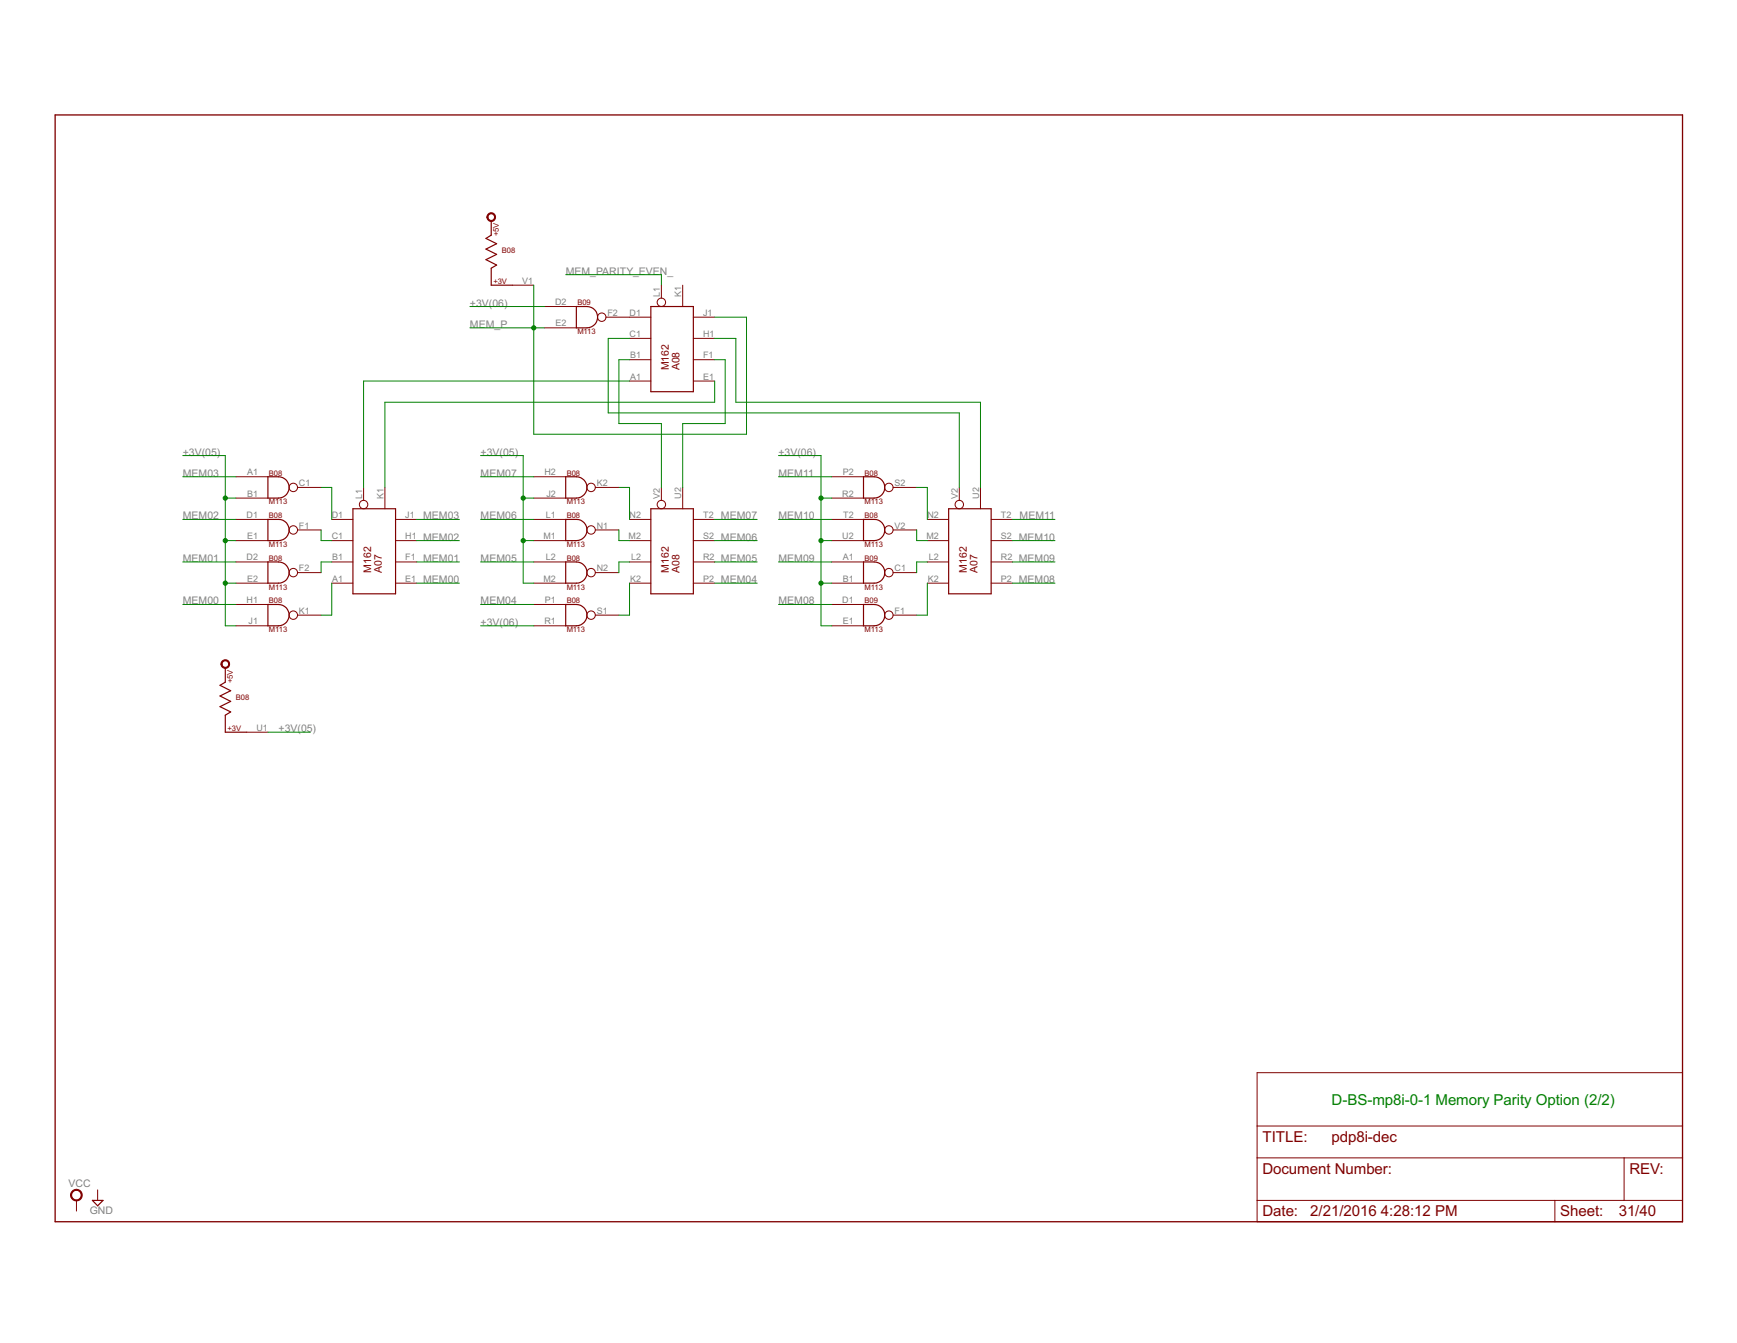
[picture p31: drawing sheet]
<svg xmlns="http://www.w3.org/2000/svg" width="279mm" height="216mm" viewBox="0 0 279 216" stroke-linecap="round" stroke-linejoin="round" font-family="sans-serif">
<defs><g id="words">
<text font-size="2.7" fill="#008000" x="214.2" y="177.6">D-BS-mp8i-0-1 Memory Parity Option (2/2)</text>
<g font-size="2.7" fill="#800000">
<text x="203.1" y="183.6">TITLE:</text>
<text x="214.2" y="183.6">pdp8i-dec</text>
<text x="203.1" y="188.7">Document Number:</text>
<text x="262.1" y="188.7">REV:</text>
<text x="203.1" y="195.6">Date:</text>
<text x="210.8" y="195.6">2/21/2016</text>
<text x="222.1" y="195.6">4:28:12 PM</text>
<text x="251" y="195.6">Sheet:</text>
<text x="260.4" y="195.6">31/40</text>
</g>
<g font-size="1.9" fill="#808080">
<text x="91" y="44.1">MEM_PARITY_EVEN_</text>
<text x="75.6" y="49.3">+3V(06)</text>
<text x="75.6" y="52.7">MEM_P</text>
<text x="29.4" y="73.2">+3V(05)</text>
<text x="29.4" y="76.6">MEM03</text>
<text x="77.3" y="73.2">+3V(05)</text>
<text x="77.3" y="76.6">MEM07</text>
<text x="125.2" y="73.2">+3V(06)</text>
<text x="125.2" y="76.6">MEM11</text>
<text x="29.4" y="83.5">MEM02</text>
<text x="68.1" y="83.5">MEM03</text>
<text x="77.3" y="83.5">MEM06</text>
<text x="116" y="83.5">MEM07</text>
<text x="125.2" y="83.5">MEM10</text>
<text x="164" y="83.5">MEM11</text>
<text x="68.1" y="86.9">MEM02</text>
<text x="116" y="86.9">MEM06</text>
<text x="163.9" y="86.9">MEM10</text>
<text x="29.4" y="90.3">MEM01</text>
<text x="68.1" y="90.3">MEM01</text>
<text x="68.1" y="93.8">MEM00</text>
<text x="77.3" y="90.3">MEM05</text>
<text x="116" y="90.3">MEM05</text>
<text x="116" y="93.8">MEM04</text>
<text x="125.2" y="90.3">MEM09</text>
<text x="163.9" y="90.3">MEM09</text>
<text x="163.9" y="93.8">MEM08</text>
<text x="29.4" y="97.2">MEM00</text>
<text x="77.3" y="100.6">+3V(06)</text>
<text x="77.3" y="97.2">MEM04</text>
<text x="125.2" y="97.2">MEM08</text>
<text x="44.8" y="117.7">+3V(05)</text>
<text x="11" y="190.8">VCC</text>
<text x="14.4" y="195.1">GND</text>
</g>
<g font-size="1.9" fill="#800000">
<text x="107.6" y="59.5" transform="rotate(-90 107.6 59.5)">M162</text>
<text x="109.3" y="59.5" transform="rotate(-90 109.3 59.5)">A08</text>
<text x="59.7" y="92" transform="rotate(-90 59.7 92)">M162</text>
<text x="61.4" y="92" transform="rotate(-90 61.4 92)">A07</text>
<text x="107.6" y="92" transform="rotate(-90 107.6 92)">M162</text>
<text x="109.3" y="92" transform="rotate(-90 109.3 92)">A08</text>
<text x="155.5" y="92" transform="rotate(-90 155.5 92)">M162</text>
<text x="157.2" y="92" transform="rotate(-90 157.2 92)">A07</text>
</g>
<g font-size="1.6" fill="#808080">
<text x="84" y="45.6">V1</text>
<text x="106.2" y="47.7" transform="rotate(-90 106.2 47.7)">L1</text>
<text x="109.6" y="47.7" transform="rotate(-90 109.6 47.7)">K1</text>
<text x="89.3" y="49">D2</text>
<text x="89.4" y="52.5">E2</text>
<text x="97.7" y="50.7">F2</text>
<text x="101.3" y="50.7">D1</text>
<text x="113.1" y="50.7">J1</text>
<text x="101.3" y="54.2">C1</text>
<text x="101.4" y="57.6">B1</text>
<text x="113.1" y="57.6">F1</text>
<text x="113.1" y="54.2">H1</text>
<text x="101.4" y="61">A1</text>
<text x="113.1" y="61">E1</text>
<text x="39.8" y="76.4">A1</text>
<text x="87.6" y="76.4">H2</text>
<text x="135.6" y="76.4">P2</text>
<text x="39.7" y="83.3">D1</text>
<text x="39.8" y="79.8">B1</text>
<text x="48.1" y="78.1">C1</text>
<text x="53.4" y="83.3">D1</text>
<text x="58.2" y="80.2" transform="rotate(-90 58.2 80.2)">L1</text>
<text x="61.7" y="80.2" transform="rotate(-90 61.7 80.2)">K1</text>
<text x="65.2" y="83.3">J1</text>
<text x="87.8" y="83.3">L1</text>
<text x="87.9" y="79.8">J2</text>
<text x="96" y="78.1">K2</text>
<text x="101.3" y="83.3">N2</text>
<text x="106.2" y="80.2" transform="rotate(-90 106.2 80.2)">V2</text>
<text x="109.6" y="80.2" transform="rotate(-90 109.6 80.2)">U2</text>
<text x="113.1" y="83.3">T2</text>
<text x="135.5" y="79.8">R2</text>
<text x="135.6" y="83.3">T2</text>
<text x="143.9" y="78.1">S2</text>
<text x="149.2" y="83.3">N2</text>
<text x="154.1" y="80.2" transform="rotate(-90 154.1 80.2)">V2</text>
<text x="157.5" y="80.2" transform="rotate(-90 157.5 80.2)">U2</text>
<text x="161" y="83.3">T2</text>
<text x="39.8" y="86.7">E1</text>
<text x="48.1" y="85">F1</text>
<text x="53.4" y="86.7">C1</text>
<text x="65.2" y="86.7">H1</text>
<text x="87.4" y="86.7">M1</text>
<text x="96" y="85">N1</text>
<text x="101.1" y="86.7">M2</text>
<text x="113.1" y="86.7">S2</text>
<text x="135.5" y="86.7">U2</text>
<text x="143.9" y="85">V2</text>
<text x="149" y="86.7">M2</text>
<text x="161" y="86.7">S2</text>
<text x="39.7" y="90.1">D2</text>
<text x="39.8" y="93.5">E2</text>
<text x="48.1" y="91.8">F2</text>
<text x="53.4" y="93.5">A1</text>
<text x="53.4" y="90.1">B1</text>
<text x="65.2" y="93.5">E1</text>
<text x="65.2" y="90.1">F1</text>
<text x="87.4" y="93.5">M2</text>
<text x="87.8" y="90.1">L2</text>
<text x="96" y="91.8">N2</text>
<text x="101.4" y="93.5">K2</text>
<text x="101.5" y="90.1">L2</text>
<text x="113.1" y="93.5">P2</text>
<text x="113.1" y="90.1">R2</text>
<text x="135.6" y="90.1">A1</text>
<text x="135.6" y="93.5">B1</text>
<text x="143.9" y="91.8">C1</text>
<text x="149.3" y="93.5">K2</text>
<text x="149.4" y="90.1">L2</text>
<text x="161" y="93.5">P2</text>
<text x="161" y="90.1">R2</text>
<text x="39.7" y="96.9">H1</text>
<text x="40" y="100.4">J1</text>
<text x="48.1" y="98.6">K1</text>
<text x="87.6" y="100.4">R1</text>
<text x="87.7" y="96.9">P1</text>
<text x="96" y="98.6">S1</text>
<text x="135.5" y="96.9">D1</text>
<text x="135.6" y="100.4">E1</text>
<text x="143.9" y="98.6">F1</text>
<text x="41.2" y="117.5">U1</text>
</g>
<g font-size="1.4" fill="#800000">
<text x="80.2" y="38" transform="rotate(-90 80.2 38)">+5V</text>
<text x="80.7" y="40.7">B08</text>
<text x="79.4" y="45.7">+3V</text>
<text x="92.9" y="49.1">B09</text>
<text x="92.9" y="53.7">M113</text>
<text x="43.3" y="76.5">B08</text>
<text x="91.2" y="76.5">B08</text>
<text x="139.1" y="76.5">B08</text>
<text x="43.3" y="81.1">M113</text>
<text x="43.3" y="83.3">B08</text>
<text x="91.2" y="81.1">M113</text>
<text x="91.2" y="83.3">B08</text>
<text x="139.1" y="81.1">M113</text>
<text x="139.1" y="83.3">B08</text>
<text x="43.3" y="87.9">M113</text>
<text x="91.2" y="87.9">M113</text>
<text x="139.1" y="87.9">M113</text>
<text x="43.3" y="90.2">B08</text>
<text x="43.3" y="94.8">M113</text>
<text x="91.2" y="90.2">B08</text>
<text x="91.2" y="94.8">M113</text>
<text x="139.1" y="90.2">B09</text>
<text x="139.1" y="94.8">M113</text>
<text x="43.3" y="97">B08</text>
<text x="43.3" y="101.6">M113</text>
<text x="91.2" y="97">B08</text>
<text x="91.2" y="101.6">M113</text>
<text x="139.1" y="97">B09</text>
<text x="139.1" y="101.6">M113</text>
<text x="37.4" y="109.8" transform="rotate(-90 37.4 109.8)">+5V</text>
<text x="38" y="112.6">B08</text>
<text x="36.6" y="117.5">+3V</text>
</g>
</g></defs>
<path d="M8.9 18.5h261.7v177.9h-261.7z" fill="none" stroke="#800000" stroke-width=".21"/>
<g fill="none" stroke="#800000" stroke-width=".16">
<path d="M82.4 45.8h3.5M87.6 49.3h5.1M87.6 52.7h5.1M97.5 51h7.2M101.3 57.8h3.4M101.3 54.4h3.4M106.4 45.8v2.1M109.8 45.8v3.5M111.5 57.8h3.5M111.5 54.4h3.5M111.5 51h3.5M38 76.6h5.1"/>
<path d="M47.8 78.4h3.8M58.5 78.4v2.1M61.9 78.4v3.4M85.9 76.6h5.1M95.8 78.4h3.7M101.3 61.3h3.4M106.4 78.4v2.1M109.8 78.4v3.4M111.5 61.3h3.5M133.8 76.6h5.1M143.7 78.4h3.7M154.3 78.4v2.1"/>
<path d="M157.7 78.4v3.4M38 93.7h5.1M38 90.3h5.1M38 86.9h5.1M38 83.5h5.1M38 80.1h5.1M38 97.2h5.1M47.8 85.2h3.8M47.8 92.1h3.8M47.8 98.9h3.8M53.4 93.7h3.4M53.4 90.3h3.4"/>
<path d="M53.4 86.9h3.4M53.4 83.5h3.4M63.6 93.7h3.4M63.6 90.3h3.4M63.6 86.9h3.4M63.6 83.5h3.4M85.9 93.7h5.1M85.9 90.3h5.1M85.9 86.9h5.1M85.9 83.5h5.1M85.9 80.1h5.1M85.9 97.2h5.1"/>
<path d="M95.8 85.2h3.7M95.8 92.1h3.7M95.8 98.9h3.7M101.3 93.7h3.4M101.3 90.3h3.4M101.3 86.9h3.4M101.3 83.5h3.4M111.5 93.7h3.5M111.5 90.3h3.5M111.5 86.9h3.5M111.5 83.5h3.5M133.8 93.7h5.1"/>
<path d="M133.8 90.3h5.1M133.8 86.9h5.1M133.8 83.5h5.1M133.8 80.1h5.1M133.8 97.2h5.1M143.7 85.2h3.7M143.7 92.1h3.7M143.7 98.9h3.7M149.2 93.7h3.4M149.2 90.3h3.4M149.2 86.9h3.4M149.2 83.5h3.4"/>
<path d="M159.4 93.7h3.5M159.4 90.3h3.5M159.4 86.9h3.5M159.4 83.5h3.5M38 100.6h5.1M39.7 117.7h3.4M85.9 100.6h5.1M133.8 100.6h5.1M202.2 172.4h68.4v24h-68.4zM12.3 193v1.7M15.7 191.3v1.7M202.2 186.1h68.4"/>
<path d="M202.2 193h68.4M202.2 181h68.4M250.1 193v3.4M261.2 186.1v6.9"/>
<circle cx="96.8" cy="51" r=".68"/>
<circle cx="106.4" cy="48.6" r=".68"/>
<circle cx="47.2" cy="78.4" r=".68"/>
<circle cx="95.1" cy="78.4" r=".68"/>
<circle cx="143" cy="78.4" r=".68"/>
<circle cx="47.2" cy="98.9" r=".68"/>
<circle cx="47.2" cy="92.1" r=".68"/>
<circle cx="47.2" cy="85.2" r=".68"/>
<circle cx="58.5" cy="81.1" r=".68"/>
<circle cx="95.1" cy="92.1" r=".68"/>
<circle cx="95.1" cy="98.9" r=".68"/>
<circle cx="95.1" cy="85.2" r=".68"/>
<circle cx="106.4" cy="81.1" r=".68"/>
<circle cx="143" cy="92.1" r=".68"/>
<circle cx="143" cy="98.9" r=".68"/>
<circle cx="143" cy="85.2" r=".68"/>
<circle cx="154.3" cy="81.1" r=".68"/>
</g>
<g fill="#800000" stroke="#800000" stroke-width=".16">
<path d="M11.7 191.4a.94 .94 0 0 1 1.5 .4 .94 .94 0 0 1-.7 1.3 .94 .94 0 0 1-1.2-1h.2a.77 .77 0 0 1 1.1-.7 .77 .77 0 0 1 .2 1.3 .77 .77 0 0 1-1.2-.3l-.1-.3h-.2l.1-.3z" fill-rule="evenodd"/>
<path d="M35.7 106.3a.7 .7 0 0 1 1.1 .1 .7 .7 0 0 1-.4 1 .7 .7 0 0 1-.9-.6h.2a.53 .53 0 0 1 .7-.6 .53 .53 0 0 1 .2 .9 .53 .53 0 0 1-.8-.2l-.1-.1h-.2z" fill-rule="evenodd"/>
<path d="M78.5 34.5a.7 .7 0 0 1 1.1 0 .7 .7 0 0 1-.4 1.1 .7 .7 0 0 1-.9-.7h.2a.53 .53 0 0 1 .7-.5 .53 .53 0 0 1 .2 .9 .53 .53 0 0 1-.9-.2v-.2h-.2z" fill-rule="evenodd"/>
</g>
<g fill="none" stroke="#800000" stroke-width=".19">
<path d="M79 35.6v2.2l-.8 .5 1.7 .9-1.7 .8 1.7 .9-1.7 .8 1.7 .9-.9 .5v2.7h3.4M92.7 49.3a3.7 3.7 0 0 1 2.7 .3 1.72 1.72 0 0 1 .6 1.9 1.72 1.72 0 0 1-1.6 1.2h-1.7zM104.7 49.3h6.8v13.7h-6.8zM43.1 76.6a3.5 3.5 0 0 1 2.7 .4 1.71 1.71 0 0 1 .6 1.9 1.71 1.71 0 0 1-1.6 1.2h-1.7zM91 76.6a3.4 3.4 0 0 1 2.7 .4 1.7 1.7 0 0 1 .6 1.9 1.7 1.7 0 0 1-1.6 1.2h-1.7zM138.9 76.6a3.5 3.5 0 0 1 2.7 .4 1.71 1.71 0 0 1 .6 1.9 1.71 1.71 0 0 1-1.6 1.2h-1.7zM43.1 83.5a3.4 3.4 0 0 1 2.7 .3 1.71 1.71 0 0 1 .6 1.9 1.71 1.71 0 0 1-1.6 1.2h-1.7zM43.1 90.3a3.7 3.7 0 0 1 2.7 .4 1.71 1.71 0 0 1 .6 1.9 1.71 1.71 0 0 1-1.6 1.1h-1.7zM43.1 97.2a3.5 3.5 0 0 1 2.7 .3 1.71 1.71 0 0 1 .6 1.9 1.71 1.71 0 0 1-1.6 1.2h-1.7zM56.8 81.8h6.8v13.7h-6.8zM91 83.5a3.3 3.3 0 0 1 2.7 .3 1.7 1.7 0 0 1 .6 1.9 1.7 1.7 0 0 1-1.6 1.2h-1.7zM91 90.3a3.6 3.6 0 0 1 2.7 .4 1.7 1.7 0 0 1 .6 1.9 1.7 1.7 0 0 1-1.6 1.1h-1.7z"/>
<path d="M91 97.2a3.4 3.4 0 0 1 2.7 .3 1.7 1.7 0 0 1 .6 1.9 1.7 1.7 0 0 1-1.6 1.2h-1.7zM104.7 81.8h6.8v13.7h-6.8zM138.9 83.5a3.4 3.4 0 0 1 2.7 .3 1.71 1.71 0 0 1 .6 1.9 1.71 1.71 0 0 1-1.6 1.2h-1.7zM138.9 90.3a3.7 3.7 0 0 1 2.7 .4 1.71 1.71 0 0 1 .6 1.9 1.71 1.71 0 0 1-1.6 1.1h-1.7zM138.9 97.2a3.5 3.5 0 0 1 2.7 .3 1.71 1.71 0 0 1 .6 1.9 1.71 1.71 0 0 1-1.6 1.2h-1.7zM152.6 81.8h6.8v13.7h-6.8zM36.2 107.4v2.3l-.8 .5 1.7 .8-1.7 .9 1.7 .9-1.7 .8 1.7 .8-.9 .6v2.7h3.5M14.9 193h1.7l-.9 .8z"/>
</g>
<g fill="none" stroke="#008000" stroke-width=".16">
<path d="M75.6 49.3h12M75.6 52.7h12M85.9 45.8v24h34.2v-18.8h-5.1M91 44.2h15.4v1.6M101.3 57.8h-1.8v10.3h6.9v10.3M101.3 54.4h-3.5v12h56.5v12M115 54.4h3.4v10.3h39.3v13.7M115 57.8h1.6v10.3h-6.8v10.3M29.4 73.2h6.8v27.4h1.8M29.4 76.6h8.6M51.6 78.4h1.8v5.1M77.3 73.2h6.9v20.5h1.7"/>
<path d="M77.3 76.6h8.6M99.5 78.4h1.8v5.1M101.3 61.3h-42.8v17.1M115 61.3v3.4h-53.1v13.7M125.2 73.2h6.9v27.4h1.7M125.2 76.6h8.6M147.4 78.4h1.8v5.1M29.4 83.5h8.6M29.4 90.3h8.6M29.4 97.2h8.6M36.2 80.1h1.8M36.2 93.7h1.8"/>
<path d="M36.2 86.9h1.8M51.6 85.2v1.7h1.8M53.4 90.3h-1.8v1.8M53.4 93.7v5.2h-1.8M67 93.7h6.9M67 86.9h6.9M67 83.5h6.9M67 90.3h6.9M77.3 83.5h8.6M77.3 90.3h8.6M77.3 97.2h8.6M84.2 80.1h1.7"/>
<path d="M84.2 86.9h1.7M99.5 85.2v1.7h1.8M101.3 90.3h-1.8v1.8M101.3 93.7v5.2h-1.8M115 93.7h6.8M115 86.9h6.8M115 83.5h6.8M115 90.3h6.8M125.2 83.5h8.6M125.2 90.3h8.6M125.2 97.2h8.6M132.1 80.1h1.7"/>
<path d="M132.1 93.7h1.7M132.1 86.9h1.7M147.4 85.2v1.7h1.8M149.2 90.3h-1.8v1.8M149.2 93.7v5.2h-1.8M162.9 93.7h6.8M162.9 86.9h6.8M162.9 83.5h6.8M162.9 90.3h6.8M43.1 117.7h6.8M77.3 100.6h8.6"/>
</g>
<g fill="#008000" stroke="#008000" stroke-width=".16">
<circle cx="132.1" cy="80.1" r=".34"/>
<circle cx="132.1" cy="93.7" r=".34"/>
<circle cx="132.1" cy="86.9" r=".34"/>
<circle cx="36.2" cy="80.1" r=".34"/>
<circle cx="36.2" cy="93.7" r=".34"/>
<circle cx="36.2" cy="86.9" r=".34"/>
<circle cx="84.2" cy="80.1" r=".34"/>
<circle cx="84.2" cy="86.9" r=".34"/>
<circle cx="85.9" cy="52.7" r=".34"/>
</g>
<use href="#words"/>
</svg>
